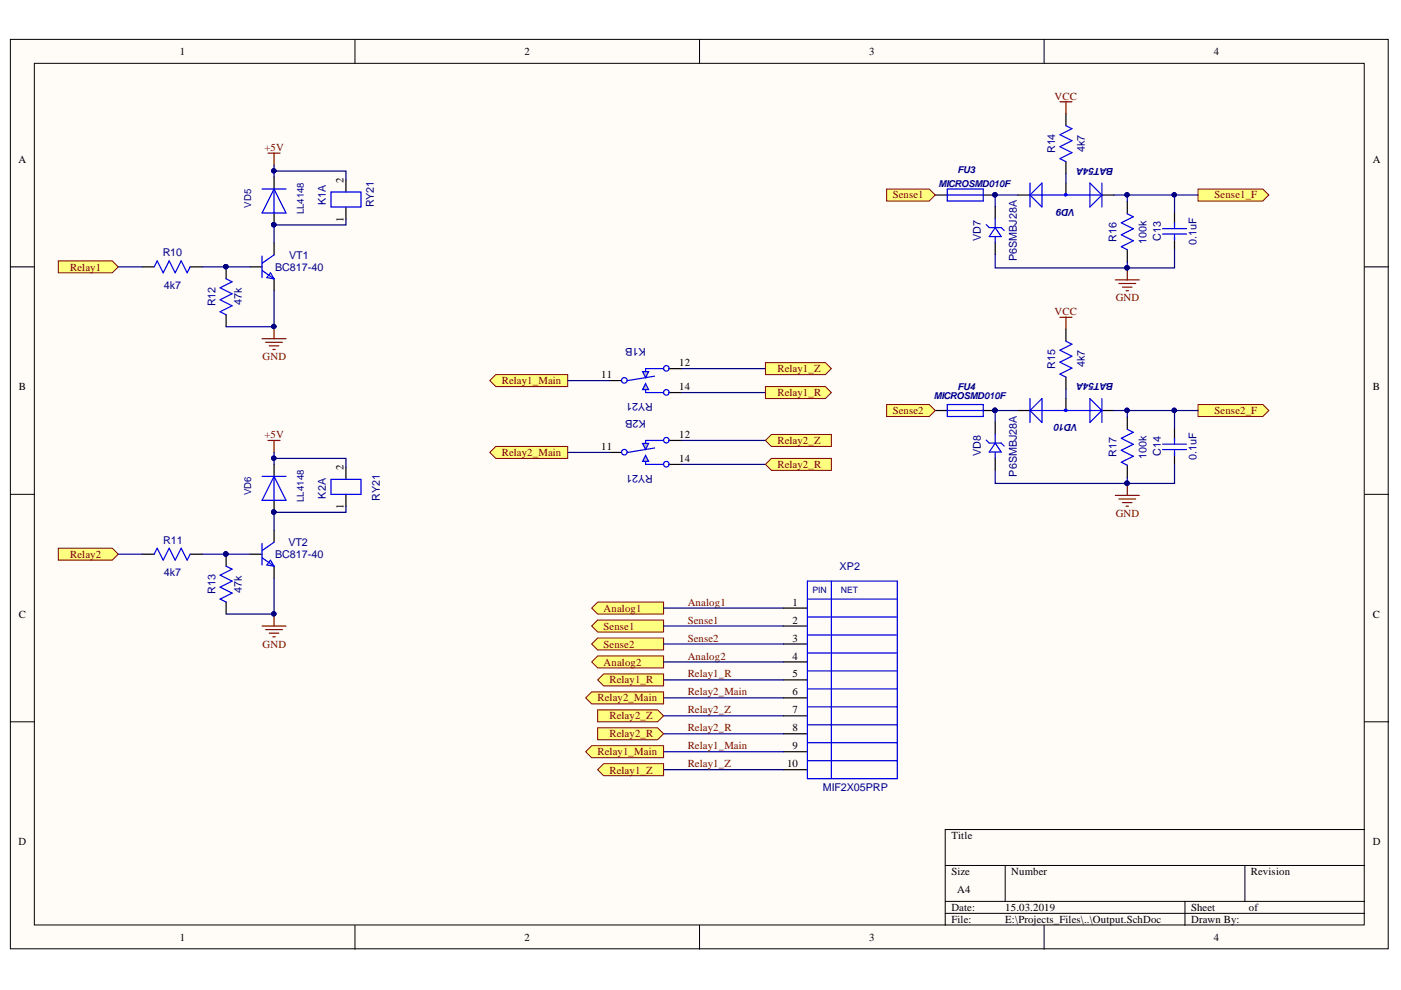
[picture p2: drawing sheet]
<svg xmlns="http://www.w3.org/2000/svg" width="297mm" height="210mm" viewBox="0 0 297 210" stroke-linecap="round" stroke-linejoin="round" font-family="sans-serif">
<defs><g id="words">
<g font-size="2.3">
<text x="38.1" y="11.7">1</text>
<text x="111.2" y="11.7">2</text>
<text x="184.3" y="11.7">3</text>
<text x="257.4" y="11.7">4</text>
<text x="3.9" y="34.5">A</text>
<text x="291.1" y="34.5">A</text>
<text x="72.8" y="38.7" transform="rotate(-90 72.8 38.7)">2</text>
<text x="72.8" y="47.1" transform="rotate(-90 72.8 47.1)">1</text>
<text x="144" y="77.7">12</text>
<text x="4" y="82.7">B</text>
<text x="127.4" y="80.2">11</text>
<text x="144" y="82.7">14</text>
<text x="291.1" y="82.7">B</text>
<text x="127.4" y="95.4">11</text>
<text x="144" y="92.9">12</text>
<text x="72.8" y="99.6" transform="rotate(-90 72.8 99.6)">2</text>
<text x="144" y="97.9">14</text>
<text x="72.8" y="108" transform="rotate(-90 72.8 108)">1</text>
<text x="4" y="131">C</text>
<text x="168" y="128.4">1</text>
<text x="291.1" y="131">C</text>
<text x="168" y="132.2">2</text>
<text x="168" y="136">3</text>
<text x="168" y="139.8">4</text>
<text x="168" y="143.6">5</text>
<text x="168" y="147.4">6</text>
<text x="168" y="155.1">8</text>
<text x="168" y="151.2">7</text>
<text x="168" y="158.9">9</text>
<text x="166.9" y="162.7">10</text>
<text x="3.9" y="179.2">D</text>
<text x="201.7" y="177.9">Title</text>
<text x="291.1" y="179.2">D</text>
<text x="201.7" y="185.6">Size</text>
<text x="214.4" y="185.6">Number</text>
<text x="265.2" y="185.6">Revision</text>
<text x="203" y="189.4">A4</text>
<text x="201.7" y="193.2">Date:</text>
<text x="201.7" y="195.7">File:</text>
<text x="213.1" y="193.2">15.03.2019</text>
<text x="213.1" y="195.7">E:\Projects_Files\..\Output.SchDoc</text>
<text x="252.5" y="193.2">Sheet</text>
<text x="252.5" y="195.7">Drawn By:</text>
<text x="264.8" y="193.2">of</text>
<text x="38.1" y="199.5">1</text>
<text x="111.2" y="199.5">2</text>
<text x="184.3" y="199.5">3</text>
<text x="257.4" y="199.5">4</text>
</g>
<g font-size="2.3" fill="#800000">
<text x="223.6" y="21.1">VCC</text>
<text x="56.1" y="31.9">+5V</text>
<text x="189.3" y="42.1">Sense1</text>
<text x="257.5" y="42.1">Sense1_F</text>
<text x="14.9" y="57.4">Relay1</text>
<text x="236.5" y="63.9">GND</text>
<text x="223.6" y="66.8">VCC</text>
<text x="55.6" y="76.4">GND</text>
<text x="106.4" y="81.5">Relay1_Main</text>
<text x="164.8" y="78.9">Relay1_Z</text>
<text x="164.8" y="84">Relay1_R</text>
<text x="189.3" y="87.8">Sense2</text>
<text x="257.5" y="87.8">Sense2_F</text>
<text x="56.1" y="92.9">+5V</text>
<text x="164.8" y="94.1">Relay2_Z</text>
<text x="106.4" y="96.7">Relay2_Main</text>
<text x="164.8" y="99.2">Relay2_R</text>
<text x="236.5" y="109.6">GND</text>
<text x="14.9" y="118.3">Relay2</text>
<text x="128" y="129.7">Analog1</text>
<text x="145.8" y="128.4">Analog1</text>
<text x="55.6" y="137.3">GND</text>
<text x="128" y="133.5">Sense1</text>
<text x="128" y="137.3">Sense2</text>
<text x="145.8" y="132.2">Sense1</text>
<text x="145.8" y="136">Sense2</text>
<text x="128" y="141.1">Analog2</text>
<text x="145.8" y="139.8">Analog2</text>
<text x="145.8" y="143.6">Relay1_R</text>
<text x="126.7" y="148.7">Relay2_Main</text>
<text x="129.2" y="144.9">Relay1_R</text>
<text x="145.8" y="147.4">Relay2_Main</text>
<text x="129.2" y="152.5">Relay2_Z</text>
<text x="145.8" y="151.2">Relay2_Z</text>
<text x="145.8" y="155.1">Relay2_R</text>
<text x="126.7" y="160.1">Relay1_Main</text>
<text x="129.2" y="156.3">Relay2_R</text>
<text x="145.8" y="158.9">Relay1_Main</text>
<text x="129.2" y="164">Relay1_Z</text>
<text x="145.8" y="162.7">Relay1_Z</text>
</g>
<g font-size="2.3" fill="#000080">
<text x="223.7" y="32.5" transform="rotate(-90 223.7 32.5)">R14</text>
<text x="230" y="32.3" transform="rotate(-90 230 32.3)">4k7</text>
<text x="69.1" y="43.5" transform="rotate(-90 69.1 43.5)">K1A</text>
<text x="79.2" y="43.9" transform="rotate(-90 79.2 43.9)">RY21</text>
<text x="208" y="51" transform="rotate(-90 208 51)">VD7</text>
<text x="236.7" y="51.2" transform="rotate(-90 236.7 51.2)">R16</text>
<text x="243.1" y="51.6" transform="rotate(-90 243.1 51.6)">100k</text>
<text x="246.1" y="51" transform="rotate(-90 246.1 51)">C13</text>
<text x="253.7" y="51.9" transform="rotate(-90 253.7 51.9)">0.1uF</text>
<text x="34.5" y="54.3">R10</text>
<text x="58.4" y="57.4">BC817-40</text>
<text x="61.3" y="54.8">VT1</text>
<text x="215.6" y="55.3" transform="rotate(-90 215.6 55.3)">P6SMBJ28A</text>
<text x="34.8" y="61.2">4k7</text>
<text x="45.7" y="65" transform="rotate(-90 45.7 65)">R12</text>
<text x="51.3" y="64.7" transform="rotate(-90 51.3 64.7)">47k</text>
<text x="136.9" y="73.9" transform="rotate(-180 136.9 73.9)">K1B</text>
<text x="230" y="77.9" transform="rotate(-90 230 77.9)">4k7</text>
<text x="223.7" y="78.2" transform="rotate(-90 223.7 78.2)">R15</text>
<text x="136.9" y="89.1" transform="rotate(-180 136.9 89.1)">K2B</text>
<text x="138.4" y="85.4" transform="rotate(-180 138.4 85.4)">RY21</text>
<text x="138.4" y="100.6" transform="rotate(-180 138.4 100.6)">RY21</text>
<text x="208" y="96.8" transform="rotate(-90 208 96.8)">VD8</text>
<text x="215.6" y="101.1" transform="rotate(-90 215.6 101.1)">P6SMBJ28A</text>
<text x="236.7" y="96.9" transform="rotate(-90 236.7 96.9)">R17</text>
<text x="243.1" y="97.3" transform="rotate(-90 243.1 97.3)">100k</text>
<text x="246.1" y="96.8" transform="rotate(-90 246.1 96.8)">C14</text>
<text x="253.7" y="97.5" transform="rotate(-90 253.7 97.5)">0.1uF</text>
<text x="69.1" y="105.7" transform="rotate(-90 69.1 105.7)">K2A</text>
<text x="80.5" y="106.2" transform="rotate(-90 80.5 106.2)">RY21</text>
<text x="34.6" y="115.3">R11</text>
<text x="58.4" y="118.3">BC817-40</text>
<text x="61.1" y="115.8">VT2</text>
<text x="34.8" y="122.1">4k7</text>
<text x="45.7" y="125.9" transform="rotate(-90 45.7 125.9)">R13</text>
<text x="51.3" y="125.6" transform="rotate(-90 51.3 125.6)">47k</text>
<text x="178" y="120.8">XP2</text>
<text x="174.5" y="167.8">MIF2X05PRP</text>
</g>
<g font-size="2.1" fill="#000080">
<text x="236.2" y="35.6" transform="rotate(-180 236.2 35.6)">BAT54A</text>
<text x="228" y="44.3" transform="rotate(-180 228 44.3)">VD9</text>
<text x="236.2" y="81.2" transform="rotate(-180 236.2 81.2)">BAT54A</text>
<text x="228.6" y="90" transform="rotate(-180 228.6 90)">VD10</text>
</g>
<g font-size="2" fill="#000080">
<text x="199" y="39.6">MICROSMD010F</text>
<text x="203" y="36.6">FU3</text>
<text x="53.3" y="44" transform="rotate(-90 53.3 44)">VD5</text>
<text x="64.4" y="45.5" transform="rotate(-90 64.4 45.5)">LL4148</text>
<text x="203" y="82.7">FU4</text>
<text x="198" y="84.6">MICROSMD010F</text>
<text x="53.3" y="104.9" transform="rotate(-90 53.3 104.9)">VD6</text>
<text x="64.4" y="106.4" transform="rotate(-90 64.4 106.4)">LL4148</text>
</g>
<g font-size="1.9" fill="#000080">
<text x="172.3" y="125.7">PIN</text>
<text x="178.3" y="125.7">NET</text>
</g>
</g></defs>
<g fill="#fffcf8" stroke="#000" stroke-width=".21">
<path d="M2.2 8.4h292.1v192.8h-292.1z"/>
<path d="M7.3 13.4h281.9v182.7h-281.9z"/>
</g>
<g fill="none" stroke="#000" stroke-width=".21">
<path d="M75.3 8.4v5M148.3 8.4v5M221.4 8.4v5M2.2 56.6h5.1M289.3 56.6h5.1M2.2 104.8h5.1M289.3 104.8h5.1M2.2 153h5.1M289.3 153h5.1M289.3 175.9h-88.9v20.3M75.3 196.2v5.1M148.3 196.2v5.1"/>
<path d="M200.4 183.5h88.9M200.4 191.1h88.9M200.4 193.7h88.9M213.1 183.5v7.6M221.4 196.2v5.1M251.2 191.1v5.1M263.9 183.5v7.6"/>
</g>
<path d="M129.3 95.9h2.5M142 93.4h2.5M142 98.5h2.5" fill="none" stroke="#000" stroke-width=".25"/>
<g fill="none" stroke="#00f" stroke-width=".25">
<circle cx="141.3" cy="98.4" r=".59"/>
<circle cx="141.3" cy="93.3" r=".58"/>
</g>
<path d="M136.2 94h1.3l-.6 1.3z" fill="#c0c0c0"/>
<path d="M136.2 94h1.3l-.6 1.3zM136.9 93.4v.6M136.9 97.8v.7" fill="none" stroke="#00f" stroke-width=".25"/>
<path d="M136.9 96.6l.6 1.2h-1.3z" fill="#c0c0c0"/>
<g fill="none" stroke="#00f" stroke-width=".25">
<path d="M136.9 96.6l.6 1.2h-1.3zM136.9 93.4h3.8M136.9 98.5h3.8M138.8 95l-5.7 .9"/>
<circle cx="141.3" cy="78.1" r=".58"/>
<circle cx="132.4" cy="95.9" r=".59"/>
<circle cx="141.3" cy="83.2" r=".59"/>
</g>
<path d="M142 78.2h2.5M129.3 80.7h2.5M142 83.2h2.5" fill="none" stroke="#000" stroke-width=".25"/>
<path d="M136.2 78.8h1.3l-.6 1.3z" fill="#c0c0c0"/>
<path d="M136.2 78.8h1.3l-.6 1.3zM136.9 78.2v.6M136.9 82.6v.6" fill="none" stroke="#00f" stroke-width=".25"/>
<path d="M136.9 81.3l.6 1.3h-1.3z" fill="#c0c0c0"/>
<g fill="none" stroke="#00f" stroke-width=".25">
<path d="M136.9 78.2h3.8M138.8 79.8l-5.7 .9M136.9 81.3l.6 1.3h-1.3zM136.9 83.2h3.8M32.7 117.5l.6-1.3 1.3 2.6 1.3-2.6 1.2 2.6 1.3-2.6 1.3 2.6 .6-1.3M55.6 101h5M55.6 118.3l2.5 1.7M55.6 115.2v4.6M57.3 118.8l.8 1.2-1.5-.2zM58.1 101l2.5 5.1h-5zM58.1 101v5.1M58.1 115l-2.5 1.7"/>
<path d="M47.9 120l1.3 .7-2.5 1.2 2.5 1.3-2.5 1.3 2.5 1.3-2.5 1.2 1.2 .7"/>
<circle cx="132.4" cy="80.6" r=".59"/>
</g>
<path d="M58.1 98.5v2.5M30.2 117.5h2.5M40.3 117.5h2.6M47.9 117.5v2.5M53 117.5h2.6M58.1 106.1v2.5M58.1 112.4v2.6M47.9 127.7v2.5M58.1 120v2.6" fill="none" stroke="#000" stroke-width=".25"/>
<g fill="#000080" stroke="#000080" stroke-width=".21">
<circle cx="58" cy="108.6" r=".46"/>
<circle cx="47.9" cy="117.5" r=".47"/>
</g>
<path d="M12.4 116.2h11.4l1.3 1.3-1.3 1.3h-11.4z" fill-rule="evenodd" fill="#ffff80" stroke="#800000" stroke-width=".21"/>
<path d="M56.8 93.4h2.6M58.1 93.4v2.5M55.6 132.7h5M56.3 133.5h3.6M57.1 134.3h2M57.8 135h.6M58.1 130.2v2.5" fill="none" stroke="#800000" stroke-width=".25"/>
<g fill="#000080" stroke="#000080" stroke-width=".21">
<circle cx="58" cy="130.1" r=".46"/>
<circle cx="58" cy="47.6" r=".46"/>
<circle cx="47.9" cy="56.5" r=".46"/>
</g>
<path d="M58.1 37.5v2.6M30.2 56.6h2.5M40.3 56.6h2.6M47.9 56.6v2.5M53 56.6h2.6M58.1 45.2v2.5M58.1 51.5v2.5M58.1 59.1v2.6M47.9 66.7v2.6M73.4 99.1v2.5M73.4 104.8v2.5" fill="none" stroke="#000" stroke-width=".25"/>
<path d="M32.7 56.6l.6-1.3 1.3 2.5 1.3-2.5 1.2 2.5 1.3-2.5 1.3 2.5 .6-1.2M47.9 59.1l1.3 .7-2.5 1.2 2.5 1.3-2.5 1.3 2.5 1.2-2.5 1.3 1.2 .6M55.6 40.1h5M55.6 57.3l2.5 1.8M55.6 54.3v4.6M57.3 57.8l.8 1.3-1.5-.2zM58.1 40.1l2.5 5.1h-5zM58.1 40.1v5.1M58.1 54l-2.5 1.8M70.2 101.6h6.3v3.2h-6.3z" fill="none" stroke="#00f" stroke-width=".25"/>
<path d="M12.4 55.3h11.4l1.3 1.3-1.3 1.2h-11.4z" fill-rule="evenodd" fill="#ffff80" stroke="#800000" stroke-width=".21"/>
<path d="M56.8 32.5h2.6M58.1 32.5v2.5M55.6 71.8h5M56.3 72.6h3.6M57.1 73.3h2M57.8 74.1h.6M58.1 69.3v2.5" fill="none" stroke="#800000" stroke-width=".25"/>
<circle cx="58" cy="69.2" r=".46" fill="#000080" stroke="#000080" stroke-width=".21"/>
<path d="M73.4 38.2v2.5M73.4 43.9v2.5" fill="none" stroke="#000" stroke-width=".25"/>
<path d="M70.2 40.7h6.3v3.2h-6.3z" fill="none" stroke="#00f" stroke-width=".25"/>
<g fill="#ffff80" stroke="#800000" stroke-width=".21">
<path d="M125.4 128.9l1.3-1.2h14v2.5h-14z" fill-rule="evenodd"/>
<path d="M125.4 140.3l1.3-1.2h14v2.5h-14z" fill-rule="evenodd"/>
<path d="M125.4 132.7l1.3-1.2h14v2.5h-14z" fill-rule="evenodd"/>
<path d="M125.4 136.5l1.3-1.2h14v2.5h-14z" fill-rule="evenodd"/>
</g>
<g fill="none" stroke="#000" stroke-width=".25">
<path d="M226 24.1v2.6M226 34.3v2.5M226 38.8v2.6M198.3 41.4h2.5M208.5 41.4h2.5M211 43.8v2.6M211 51.4v2.6M215.8 41.4h2.6M233.6 41.4h2.6M239 42.8v2.5M239 53v2.5M249 45.2v2.5"/>
<path d="M249 50.3v2.5"/>
</g>
<g fill="none" stroke="#00f" stroke-width=".25">
<path d="M218.4 38.8v5.1M226 26.7l1.3 .6-2.6 1.3 2.6 1.2-2.6 1.3 2.6 1.3-2.6 1.2 1.3 .7M231.1 38.8l2.5 2.6-2.5 2.5zM233.6 38.8v5.1M200.8 41.4h7.7M200.8 40.1h7.7v2.5h-7.7zM209.1 47.6l.6 .7h2.6l.6 .6M211 48.3l1.3 1.9h-2.6zM211 46.4v1.9M211 50.2v1.2M218.4 41.4l2.5-2.6v5.1zM218.4 41.4h15.2"/>
<path d="M239 45.3l1.3 .7-2.6 1.2 2.6 1.3-2.6 1.3 2.6 1.2-2.6 1.3 1.3 .7M246.5 48.5h5.1M246.5 49.6h5.1M249 47.2v1.3M249 49.8v1.1"/>
<circle cx="225.9" cy="41.3" r=".08"/>
<circle cx="226" cy="41.3" r=".27"/>
</g>
<path d="M224.7 21.6h2.6M226 21.6v2.5" fill="none" stroke="#800000" stroke-width=".25"/>
<circle cx="210.9" cy="41.3" r=".46" fill="#000080" stroke="#000080" stroke-width=".21"/>
<g fill="#ffff80" stroke="#800000" stroke-width=".21">
<path d="M188 40.1h9l1.3 1.3-1.3 1.2h-9z" fill-rule="evenodd"/>
<path d="M254 40.1h13.7l1.3 1.3-1.3 1.2h-13.7z" fill-rule="evenodd"/>
</g>
<path d="M236.5 59.3h5M239 56.8v2.5M224.7 67.3h2.6M226 67.3v2.5M237.2 60.1h3.6M238 60.9h2M238.8 61.6h.5" fill="none" stroke="#800000" stroke-width=".25"/>
<g fill="#000080" stroke="#000080" stroke-width=".21">
<circle cx="238.9" cy="56.8" r=".47"/>
<circle cx="210.9" cy="87" r=".47"/>
</g>
<g fill="none" stroke="#000" stroke-width=".25">
<path d="M226 69.8v2.5M226 80v2.5M198.3 87h2.5M208.5 87h2.5M211 89.5v2.5M211 97.1v2.6M215.8 87h2.6M226 84.5v2.5M233.6 87h2.6M239 88.5v2.5M239 98.6v2.6M249 90.9v2.5"/>
<path d="M249 96v2.5"/>
</g>
<g fill="none" stroke="#00f" stroke-width=".25">
<path d="M226 72.3l1.3 .7-2.6 1.2 2.6 1.3-2.6 1.3 2.6 1.3-2.6 1.2 1.3 .7M200.8 87h7.7M200.8 85.8h7.7v2.5h-7.7zM209.1 93.3l.6 .6h2.6l.6 .7M211 93.9l1.3 1.9h-2.6zM211 92v1.9M211 95.8v1.3M218.4 84.5v5.1M218.4 87l2.5-2.5v5.1zM218.4 87h15.2M225.9 86.9l.1 .2zM231.1 84.5l2.5 2.5-2.5 2.6z"/>
<path d="M233.6 84.5v5.1M239 91l1.3 .7-2.6 1.2 2.6 1.3-2.6 1.3 2.6 1.2-2.6 1.3 1.3 .6M246.5 94.2h5.1M246.5 95.3h5.1M249 92.9v1.2M249 95.4v1.2"/>
<circle cx="226" cy="87" r=".27"/>
</g>
<g fill="#ffff80" stroke="#800000" stroke-width=".21">
<path d="M188 85.8h9l1.3 1.2-1.3 1.3h-9z" fill-rule="evenodd"/>
<path d="M254 85.8h13.7l1.3 1.2-1.3 1.3h-13.7z" fill-rule="evenodd"/>
</g>
<path d="M236.5 105h5M237.2 105.8h3.6M238 106.6h2M238.8 107.3h.5M239 102.5v2.5" fill="none" stroke="#800000" stroke-width=".25"/>
<g fill="#000080" stroke="#000080" stroke-width=".21">
<circle cx="239" cy="102.4" r=".46"/>
<circle cx="47.9" cy="117.5" r=".47"/>
<circle cx="58" cy="130.1" r=".46"/>
<circle cx="58" cy="108.6" r=".46"/>
<circle cx="58" cy="97.1" r=".46"/>
<circle cx="47.9" cy="56.5" r=".46"/>
<circle cx="58" cy="69.2" r=".46"/>
<circle cx="58" cy="47.6" r=".46"/>
<circle cx="58" cy="36.2" r=".46"/>
<circle cx="239" cy="41.3" r=".46"/>
<circle cx="249" cy="41.3" r=".46"/>
<circle cx="238.9" cy="56.8" r=".47"/>
<circle cx="210.9" cy="41.3" r=".46"/>
<circle cx="238.9" cy="87" r=".47"/>
<circle cx="249" cy="87" r=".47"/>
<circle cx="210.9" cy="87" r=".47"/>
</g>
<g fill="none" stroke="#000080" stroke-width=".25">
<path d="M58.1 35v2.5M58.1 36.3h15.3v1.9M226 36.8v2M25.1 56.6h5.1M42.9 56.6h10.1M73.4 46.4v1.3h-15.3v3.8M211 54v2.8h28M215.8 41.4h-4.8v2.4M236.2 41.4h2.8v1.4M239 41.4h10v3.8M249 52.8v4h-10v-1.3M249 41.4h5"/>
<path d="M58.1 61.7v7.6h-10.2M58.1 95.9v2.6M58.1 97.2h15.3v1.9M211 99.7v2.8h28M215.8 87h-4.8v2.5M226 82.5v2M236.2 87h2.8v1.5M239 87h10v3.9M249 98.5v4h-10v-1.3M249 87h5M25.1 117.5h5.1M42.9 117.5h10.1"/>
<path d="M73.4 107.3v1.3h-15.3v3.8M58.1 122.6v7.6h-10.2M140.7 128.9h25.4M140.7 132.7h25.4M140.7 148h25.4M140.7 151.8h25.4"/>
</g>
<path d="M166.1 132.7h5.1M166.1 136.5h5.1M166.1 128.9h5.1M166.1 155.6h5.1M166.1 148h5.1M166.1 140.3h5.1M166.1 159.4h5.1M166.1 151.8h5.1M166.1 144.2h5.1M166.1 163.2h5.1" fill="none" stroke="#000" stroke-width=".25"/>
<path d="M171.2 123.2h19v41.9h-19zM171.2 138.4h19M171.2 134.6h19M171.2 130.8h19M171.2 127h19M176.3 123.2v41.9M171.2 157.5h19M171.2 153.7h19M171.2 149.9h19M171.2 146.1h19M171.2 142.3h19M171.2 161.3h19" fill="none" stroke="#00f" stroke-width=".25"/>
<path d="M103.8 80.7l1.3-1.3h15.3v2.6h-15.3z" fill-rule="evenodd" fill="#ffff80" stroke="#800000" stroke-width=".21"/>
<path d="M144.5 78.2h17.8M120.4 80.7h8.9M144.5 83.2h17.8" fill="none" stroke="#000080" stroke-width=".25"/>
<g fill="#ffff80" stroke="#800000" stroke-width=".21">
<path d="M162.3 76.9h12.7l1.3 1.3-1.3 1.2h-12.7z" fill-rule="evenodd"/>
<path d="M162.3 82h12.7l1.3 1.2-1.3 1.3h-12.7z" fill-rule="evenodd"/>
</g>
<path d="M120.4 95.9h8.9M144.5 93.4h17.8M144.5 98.5h17.8" fill="none" stroke="#000080" stroke-width=".25"/>
<g fill="#ffff80" stroke="#800000" stroke-width=".21">
<path d="M103.8 95.9l1.3-1.2h15.3v2.5h-15.3z" fill-rule="evenodd"/>
<path d="M162.3 98.5l1.3-1.3h12.7v2.5h-12.7z" fill-rule="evenodd"/>
<path d="M162.3 93.4l1.3-1.3h12.7v2.6h-12.7z" fill-rule="evenodd"/>
</g>
<path d="M140.7 136.5h25.4M140.7 140.3h25.4M140.7 144.2h25.4M140.7 155.6h25.4M140.7 159.4h25.4M140.7 163.2h25.4" fill="none" stroke="#000080" stroke-width=".25"/>
<g fill="#ffff80" stroke="#800000" stroke-width=".21">
<path d="M126.7 144.2l1.3-1.3h12.7v2.5h-12.7z" fill-rule="evenodd"/>
<path d="M126.7 163.2l1.3-1.3h12.7v2.6h-12.7z" fill-rule="evenodd"/>
<path d="M124.2 159.4l1.2-1.3h15.3v2.6h-15.3z" fill-rule="evenodd"/>
<path d="M126.7 154.3h12.7l1.3 1.3-1.3 1.2h-12.7z" fill-rule="evenodd"/>
<path d="M126.7 150.5h12.7l1.3 1.3-1.3 1.2h-12.7z" fill-rule="evenodd"/>
<path d="M124.2 148l1.2-1.3h15.3v2.5h-15.3z" fill-rule="evenodd"/>
</g>
<use href="#words"/>
</svg>
